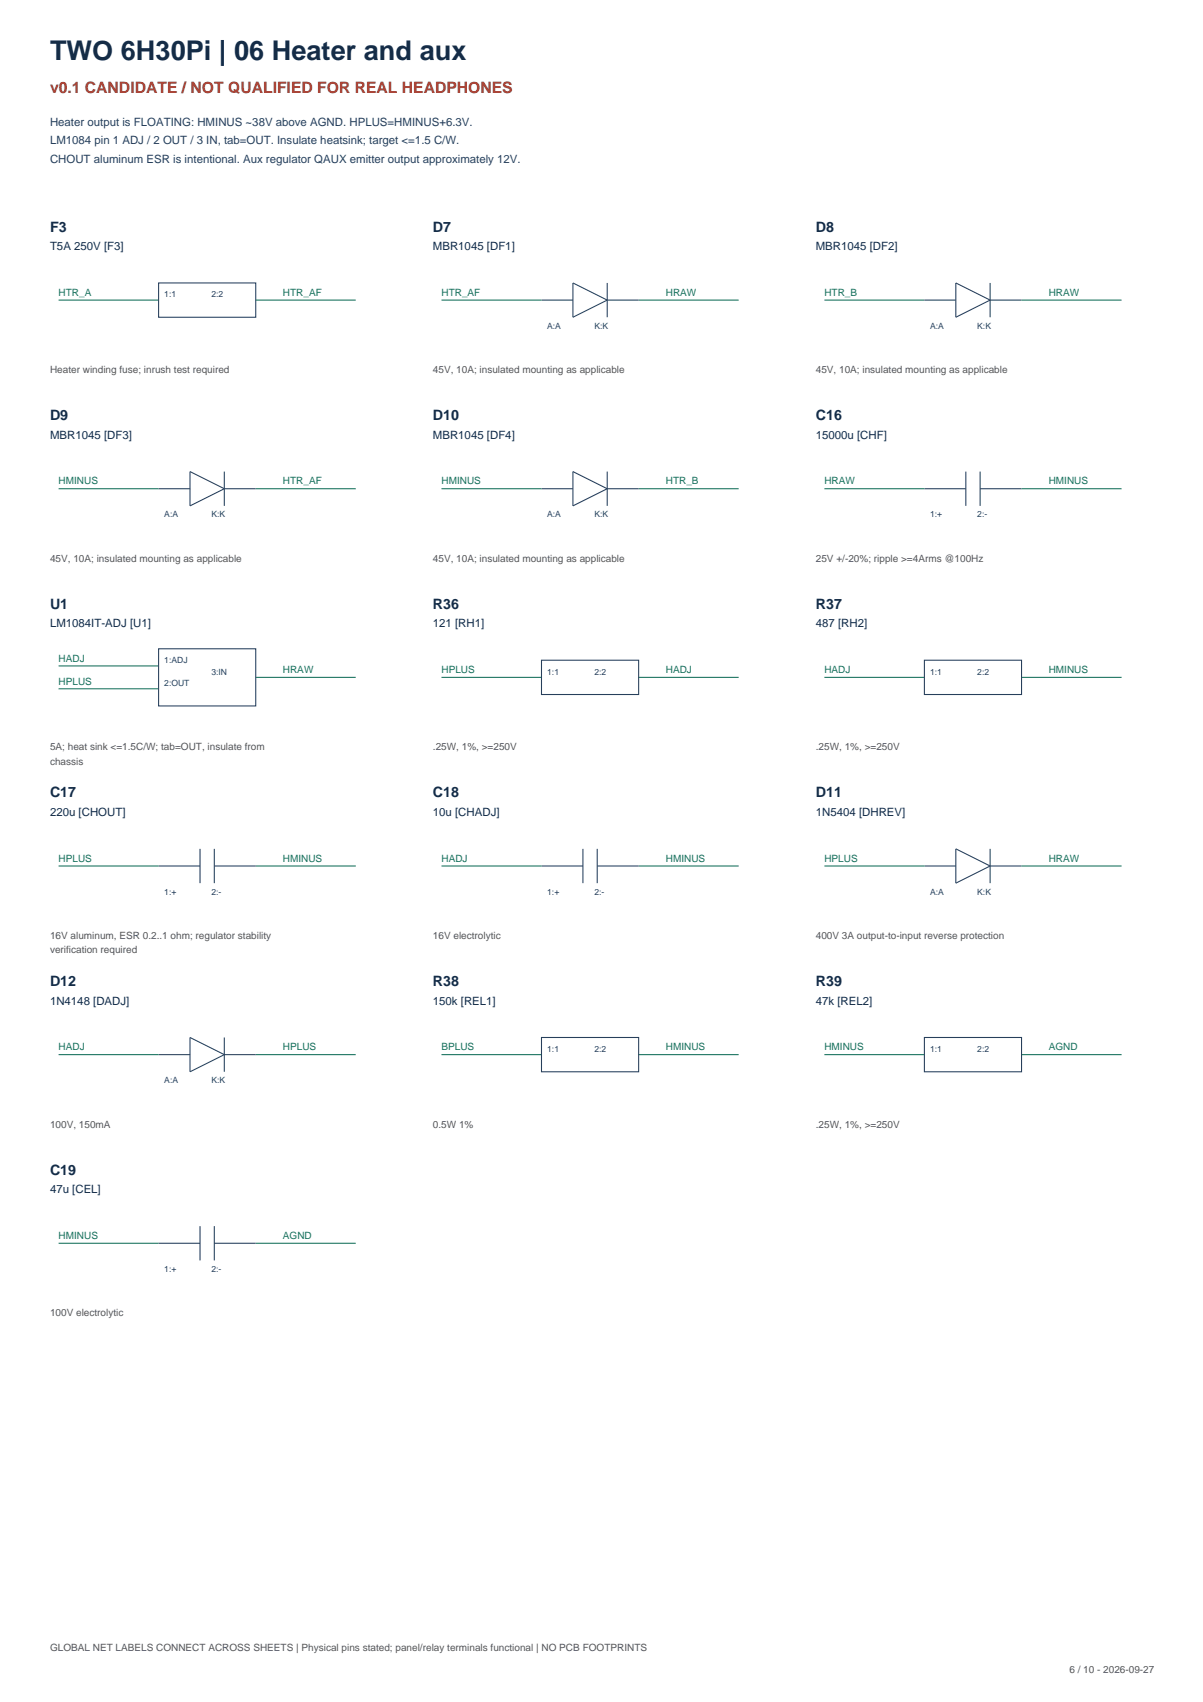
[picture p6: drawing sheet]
<svg xmlns="http://www.w3.org/2000/svg" width="297mm" height="420mm" viewBox="0 0 297 420" stroke-linecap="round" stroke-linejoin="round" font-family="sans-serif">
<defs><g id="words">
<text font-size="6.7" fill="#152c46" x="12.3" y="14.8">TWO 6H30Pi | 06 Heater and aux</text>
<text font-size="3.9" fill="#a03022" x="12.3" y="22.9">v0.1 CANDIDATE / NOT QUALIFIED FOR REAL HEADPHONES</text>
<g font-size="3.5" fill="#152c46">
<text x="12.3" y="57.1">F3</text>
<text x="106.9" y="57.1">D7</text>
<text x="201.4" y="57.1">D8</text>
<text x="12.3" y="103.7">D9</text>
<text x="106.9" y="103.7">D10</text>
<text x="201.4" y="103.7">C16</text>
<text x="12.3" y="150.3">U1</text>
<text x="106.9" y="150.3">R36</text>
<text x="201.4" y="150.3">R37</text>
<text x="12.3" y="196.8">C17</text>
<text x="106.9" y="196.8">C18</text>
<text x="201.4" y="196.8">D11</text>
<text x="12.3" y="243.4">D12</text>
<text x="106.9" y="243.4">R38</text>
<text x="201.4" y="243.4">R39</text>
<text x="12.3" y="290">C19</text>
</g>
<g font-size="2.8" fill="#243f60">
<text x="12.3" y="31">Heater output is FLOATING: HMINUS ~38V above AGND. HPLUS=HMINUS+6.3V.</text>
<text x="12.3" y="35.6">LM1084 pin 1 ADJ / 2 OUT / 3 IN, tab=OUT. Insulate heatsink; target &lt;=1.5 C/W.</text>
<text x="12.3" y="40.2">CHOUT aluminum ESR is intentional. Aux regulator QAUX emitter output approximately 12V.</text>
</g>
<g font-size="2.8" fill="#152c46">
<text x="12.3" y="61.7">T5A 250V [F3]</text>
<text x="106.9" y="61.7">MBR1045 [DF1]</text>
<text x="201.4" y="61.7">MBR1045 [DF2]</text>
<text x="12.3" y="108.3">MBR1045 [DF3]</text>
<text x="106.9" y="108.3">MBR1045 [DF4]</text>
<text x="201.4" y="108.3">15000u [CHF]</text>
<text x="12.3" y="154.9">LM1084IT-ADJ [U1]</text>
<text x="106.9" y="154.9">121 [RH1]</text>
<text x="201.4" y="154.9">487 [RH2]</text>
<text x="12.3" y="201.4">220u [CHOUT]</text>
<text x="106.9" y="201.4">10u [CHADJ]</text>
<text x="201.4" y="201.4">1N5404 [DHREV]</text>
<text x="12.3" y="248">1N4148 [DADJ]</text>
<text x="106.9" y="248">150k [REL1]</text>
<text x="201.4" y="248">47k [REL2]</text>
<text x="12.3" y="294.6">47u [CEL]</text>
</g>
<g font-size="2.5" fill="#15705b">
<text x="14.5" y="73">HTR_A</text>
<text x="69.8" y="73">HTR_AF</text>
<text x="109" y="73">HTR_AF</text>
<text x="164.4" y="73">HRAW</text>
<text x="203.6" y="73">HTR_B</text>
<text x="258.9" y="73">HRAW</text>
<text x="14.5" y="119.6">HMINUS</text>
<text x="69.8" y="119.6">HTR_AF</text>
<text x="109" y="119.6">HMINUS</text>
<text x="164.4" y="119.6">HTR_B</text>
<text x="203.6" y="119.6">HRAW</text>
<text x="258.9" y="119.6">HMINUS</text>
<text x="14.5" y="163.3">HADJ</text>
<text x="69.8" y="166.2">HRAW</text>
<text x="109" y="166.2">HPLUS</text>
<text x="164.4" y="166.2">HADJ</text>
<text x="203.6" y="166.2">HADJ</text>
<text x="258.9" y="166.2">HMINUS</text>
<text x="14.5" y="169">HPLUS</text>
<text x="14.5" y="212.7">HPLUS</text>
<text x="69.8" y="212.7">HMINUS</text>
<text x="109" y="212.7">HADJ</text>
<text x="164.4" y="212.7">HMINUS</text>
<text x="203.6" y="212.7">HPLUS</text>
<text x="258.9" y="212.7">HRAW</text>
<text x="14.5" y="259.3">HADJ</text>
<text x="69.8" y="259.3">HPLUS</text>
<text x="109" y="259.3">BPLUS</text>
<text x="164.4" y="259.3">HMINUS</text>
<text x="203.6" y="259.3">HMINUS</text>
<text x="258.9" y="259.3">AGND</text>
<text x="14.5" y="305.9">HMINUS</text>
<text x="69.8" y="305.9">AGND</text>
</g>
<g font-size="2.5" fill="#555">
<text x="12.3" y="92.1">Heater winding fuse; inrush test required</text>
<text x="106.9" y="92.1">45V, 10A; insulated mounting as applicable</text>
<text x="201.4" y="92.1">45V, 10A; insulated mounting as applicable</text>
<text x="12.3" y="138.6">45V, 10A; insulated mounting as applicable</text>
<text x="106.9" y="138.6">45V, 10A; insulated mounting as applicable</text>
<text x="201.4" y="138.6">25V +/-20%; ripple &gt;=4Arms @100Hz</text>
<text x="12.3" y="185.2">5A; heat sink &lt;=1.5C/W; tab=OUT, insulate from</text>
<text x="106.9" y="185.2">.25W, 1%, &gt;=250V</text>
<text x="201.4" y="185.2">.25W, 1%, &gt;=250V</text>
<text x="12.3" y="188.7">chassis</text>
<text x="12.3" y="231.8">16V aluminum, ESR 0.2..1 ohm; regulator stability</text>
<text x="106.9" y="231.8">16V electrolytic</text>
<text x="201.4" y="231.8">400V 3A output-to-input reverse protection</text>
<text x="12.3" y="235.3">verification required</text>
<text x="12.3" y="278.3">100V, 150mA</text>
<text x="106.9" y="278.3">0.5W 1%</text>
<text x="201.4" y="278.3">.25W, 1%, &gt;=250V</text>
<text x="12.3" y="324.9">100V electrolytic</text>
<text x="12.3" y="407.5">GLOBAL NET LABELS CONNECT ACROSS SHEETS | Physical pins stated; panel/relay terminals functional | NO PCB FOOTPRINTS</text>
<text x="264" y="413.1">6 / 10 - 2026-09-27</text>
</g>
<g font-size="2.1" fill="#243f60">
<text x="40.6" y="73.4">1:1</text>
<text x="52.2" y="73.4">2:2</text>
<text x="135.1" y="81.1">A:A</text>
<text x="146.8" y="81.1">K:K</text>
<text x="229.7" y="81.1">A:A</text>
<text x="241.3" y="81.1">K:K</text>
<text x="40.6" y="127.7">A:A</text>
<text x="52.2" y="127.7">K:K</text>
<text x="135.1" y="127.7">A:A</text>
<text x="146.8" y="127.7">K:K</text>
<text x="229.7" y="127.7">1:+</text>
<text x="241.3" y="127.7">2:-</text>
<text x="40.6" y="163.7">1:ADJ</text>
<text x="52.2" y="166.5">3:IN</text>
<text x="135.1" y="166.5">1:1</text>
<text x="146.8" y="166.5">2:2</text>
<text x="229.7" y="166.5">1:1</text>
<text x="241.3" y="166.5">2:2</text>
<text x="40.6" y="169.3">2:OUT</text>
<text x="40.6" y="220.8">1:+</text>
<text x="52.2" y="220.8">2:-</text>
<text x="135.1" y="220.8">1:+</text>
<text x="146.8" y="220.8">2:-</text>
<text x="229.7" y="220.8">A:A</text>
<text x="241.3" y="220.8">K:K</text>
<text x="135.1" y="259.6">1:1</text>
<text x="146.8" y="259.6">2:2</text>
<text x="229.7" y="259.6">1:1</text>
<text x="241.3" y="259.6">2:2</text>
<text x="40.6" y="267.4">A:A</text>
<text x="52.2" y="267.4">K:K</text>
<text x="40.6" y="314">1:+</text>
<text x="52.2" y="314">2:-</text>
</g>
</g></defs>
<g fill="none" stroke="#243f60" stroke-width=".26">
<path d="M39.2 69.9h23.9v8.4h-23.9zM133.7 74.1h7.8M141.5 69.9l8.4 4.2-8.4 4.2zM149.9 74.1h7.8M149.9 69.9v8.4M228.2 74.1h7.8M236 69.9l8.5 4.2-8.5 4.2zM244.5 74.1h7.7M244.5 69.9v8.4M46.9 116.4l8.5 4.2-8.5 4.3zM55.4 116.4v8.5M141.5 116.4l8.4 4.2-8.4 4.3z"/>
<path d="M149.9 116.4v8.5M238.5 116.4v8.5M242 116.4v8.5M39.2 120.6h7.7M55.4 120.6h7.7M133.7 120.6h7.8M149.9 120.6h7.8M228.2 120.6h10.3M242 120.6h10.2M39.2 160.2h23.9v14.1h-23.9zM133.7 163h24v8.4h-24zM228.2 163h24v8.4h-24z"/>
<path d="M39.2 213.8h10.2M49.4 209.5v8.5M52.9 213.8h10.2M52.9 209.5v8.5M133.7 213.8h10.2M143.9 209.5v8.5M147.5 213.8h10.2M147.5 209.5v8.5M228.2 213.8h7.8M236 209.5l8.5 4.3-8.5 4.2zM244.5 209.5v8.5M244.5 213.8h7.7"/>
<path d="M46.9 256.1l8.5 4.3-8.5 4.2zM55.4 256.1v8.5M133.7 256.1h24v8.5h-24zM228.2 256.1h24v8.5h-24zM39.2 260.4h7.7M55.4 260.4h7.7M39.2 306.9h10.2M49.4 302.7v8.4M52.9 302.7v8.4M52.9 306.9h10.2"/>
</g>
<g fill="none" stroke="#15705b" stroke-width=".26">
<path d="M14.5 74.1h24.7M63.1 74.1h24.7M109 74.1h24.7M157.7 74.1h24.7M203.6 74.1h24.6M252.2 74.1h24.7M14.5 120.6h24.7M63.1 120.6h24.7M109 120.6h24.7M157.7 120.6h24.7M203.6 120.6h24.6M252.2 120.6h24.7"/>
<path d="M14.5 164.4h24.7M14.5 170h24.7M63.1 167.2h24.7M109 167.2h24.7M157.7 167.2h24.7M203.6 167.2h24.6M252.2 167.2h24.7M14.5 213.8h24.7M63.1 213.8h24.7M109 213.8h24.7M157.7 213.8h24.7M203.6 213.8h24.6"/>
<path d="M252.2 213.8h24.7M14.5 260.4h24.7M63.1 260.4h24.7M109 260.4h24.7M157.7 260.4h24.7M203.6 260.4h24.6M252.2 260.4h24.7M14.5 306.9h24.7M63.1 306.9h24.7"/>
</g>
<use href="#words"/>
</svg>
